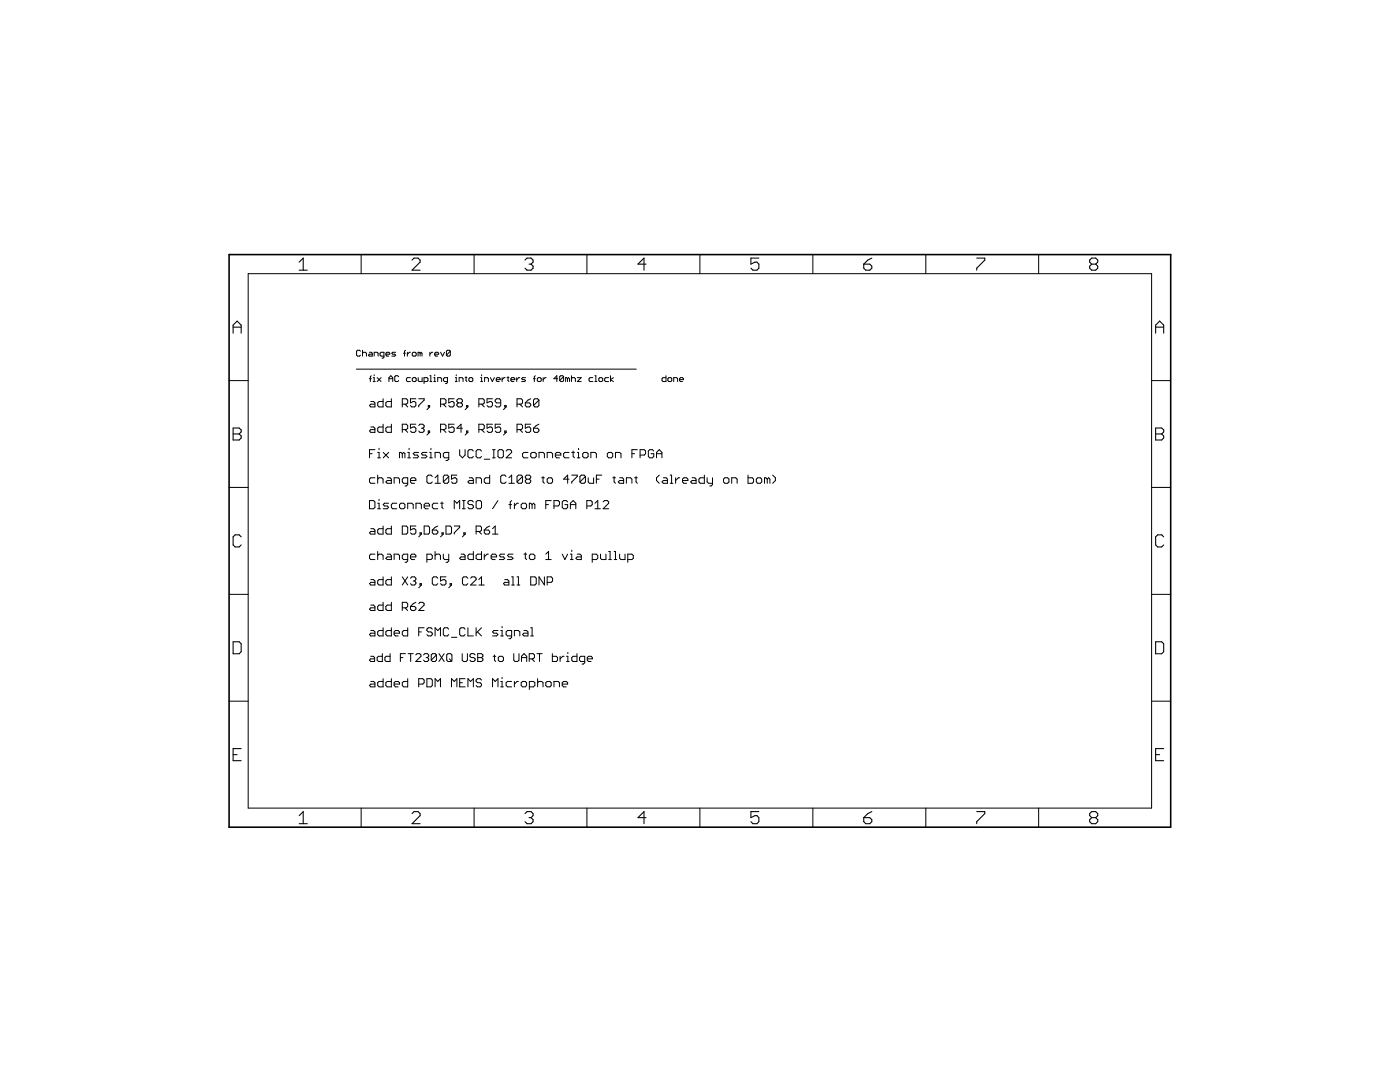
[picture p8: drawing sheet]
<svg xmlns="http://www.w3.org/2000/svg" width="279mm" height="216mm" viewBox="0 0 279 216" stroke-linecap="round" stroke-linejoin="round" font-family="sans-serif">
<g fill="none" stroke="#000" stroke-width=".2">
<path d="M49.5 54.6h180.3v106.6h-180.3zM72.1 50.8v3.8M94.6 50.8v3.8M117.1 50.8v3.8M139.7 50.8v3.8M162.2 50.8v3.8M184.8 50.8v3.8M207.3 50.8v3.8M45.7 75.9h3.8M71.1 73.7h55.9M71.9 70.1l-.1-.2h-.4l-.2 .2v.8l.2 .2h.4l.1-.2M72.3 70.5l.2-.2h.4l.2 .2v.6"/>
<path d="M72.3 69.9v1.2M73.7 75.6h.4M73.7 70.3h.4l.2 .2v.6h-.6l-.2-.2 .2-.2h.6M74.1 75l-.2 .2v.9M74.5 75.4h.2v.7M74.5 76.1h.4M74.7 71.1v-.8h.6l.2 .2v.6M74.7 74.8v.2M75.3 75.4l.8 .7M76.1 75.4l-.8 .7M76.5 79.6v1.6h-.9l-.2-.3v-.5l.2-.3h.9M76.6 71.1h-.5l-.3-.2v-.4l.3-.2h.5v1l-.4 .2"/>
<path d="M77 70.7h.8l-.2-.4h-.4l-.2 .2v.4l.2 .2h.4M77.6 75.6h.8M77.6 76.1v-.7l.4-.4 .4 .4v.7M78.1 79.6v1.6h-.8l-.3-.3v-.5l.3-.3h.8M79 70.3h-.6l-.2 .2 .2 .2h.4l.2 .2-.2 .2h-.6M79.6 75.2l-.2-.2h-.4l-.2 .2v.7l.2 .2h.4l.2-.2M80.5 70.5h.4M80.9 69.9l-.2 .2v1M81.3 70.3v.8M81.9 75.4h-.6l-.2 .2v.3l.2 .2h.6M81.9 70.3h-.2l-.4 .4M82.3 70.5l.2-.2h.4l.2 .2v.4l-.2 .2h-.4l-.2-.2z"/>
<path d="M82.5 75.4h.4l.2 .2v.3l-.2 .2h-.4l-.2-.2v-.3zM83 79.6h-1.1v.8l.6-.3h.2l.3 .3v.5l-.3 .3h-.5l-.3-.3M83.5 75.4v.5l.2 .2h.5v-.7M83.6 79.6h1v.2l-1 1.1v.3M83.8 70.5l.2-.2 .2 .2v.6M83.8 70.5l-.4-.2v.8M83.8 70.5v.6M84.6 76.1h.6l.2-.2v-.3l-.2-.2h-.6v1.1M85.8 76.1h.4M85.8 75h.2v1.1M85.8 70.3v.8M86.4 70.3h-.2l-.4 .4"/>
<path d="M86.6 75.4h.2v.7M86.6 76.1h.4M86.8 70.7h.7l-.1-.4h-.4l-.2 .2v.4l.2 .2h.4M86.8 74.8v.2M87.4 76.1v-.7h.5l.2 .2v.5M87.9 70.3l.4 .8 .4-.8M89.3 76.1h-.6l-.2-.2v-.3l.2-.2h.6v.9l-.4 .2M89.9 70.1l-.2-.2h-.4l-.2 .2v.8M89.9 70.1v.8l-.2 .2h-.4l-.2-.2M89.9 70.1l-.8 .8M90.6 79.6h-1v.8l.5-.3h.3l.2 .3v.5l-.2 .3h-.6l-.2-.3M90.9 75.4h.2v.7"/>
<path d="M90.9 76.1h.3M91.1 74.8v.2M91.6 76.1v-.7h.6l.2 .2v.5M92.8 75.4h.4M93 75.2v.7l.2 .2M93.8 75.4h.4l.2 .2v.3l-.2 .2h-.4l-.2-.2v-.3zM95.9 75.4h.2v.7M95.9 76.1h.4M96.1 74.8v.2M96.7 76.1v-.7h.6l.2 .2v.5M97.9 75.4l.4 .7 .4-.7M98.3 79.6h-1.1v.8l.5-.3h.3l.3 .3v.5l-.3 .3h-.5l-.3-.3"/>
<path d="M99 75.8h.8l-.2-.4h-.4l-.2 .2v.3l.2 .2h.4M100.2 75.4v.7M100.8 75.4h-.2l-.4 .4M101.2 75.4h.4M101.4 75.2v.7l.2 .2M102 75.8h.7l-.1-.4h-.4l-.2 .2v.3l.2 .2h.4M103.1 75.4v.7M103.7 75.4h-.2l-.4 .4M104.9 75.4h-.6l-.2 .2 .8 .3-.2 .2h-.6M105.9 79.6l-.5 .2-.6 .6M106.4 75.6h.4M106.8 75l-.2 .2v.9"/>
<path d="M107.4 75.4h.4l.2 .2v.3l-.2 .2h-.4l-.2-.2v-.3zM107.5 79.8v1.1l-.2 .3h-.6l-.2-.3M107.5 79.8l-.2-.2h-.6l-.2 .2v1.1M107.5 79.8l-1 1.1M108.4 75.4v.7M109 75.4h-.2l-.4 .4M111.3 75.6h-.8l.6-.6v1.1M112.5 75.2v.7l-.2 .2h-.4l-.2-.2M112.5 75.2l-.2-.2h-.4l-.2 .2v.7M112.5 75.2l-.8 .7M113.3 75.6l-.4-.2v.7M113.3 75.6v.5"/>
<path d="M113.3 75.6l.2-.2 .2 .2v.5M114 75.6l.2-.2h.4l.2 .2v.5M114 75v1.1M115.2 75.4h.8l-.8 .7h.8M118.3 75.4h-.5l-.2 .2v.3l.2 .2h.5M118.7 76.1h.4M118.7 75h.2v1.1M119.7 75.4h.4l.2 .2v.3l-.2 .2h-.4l-.2-.2v-.3zM121.5 75.4h-.6l-.2 .2v.3l.2 .2h.6M121.8 75v1.1M122.4 75.4l-.6 .4 .6 .3M132.9 75v1.1h-.6l-.2-.2v-.3l.2-.2h.6"/>
<path d="M133.5 75.4h.4l.2 .2v.3l-.2 .2h-.4l-.2-.2v-.3zM134.5 76.1v-.7h.5l.2 .2v.5M135.6 75.8h.8l-.2-.4h-.4l-.2 .2v.3l.2 .2h.4M229.8 75.9h3.8M45.7 97.3h3.8M73.7 99.9h.8l.3 .3v1l-.3 .3h-.8zM73.7 90.5h.6M74 80.1h.5l.3 .3v.8h-.8l-.3-.3 .3-.3h.8M74 85.2h.5l.3 .2v.9h-.8l-.3-.3 .3-.3h.8M74.8 89.7h-1.1v1.7M74.8 95.3h-.8l-.3 .3v.6l.3 .2h.8M75.4 95.6l.2-.3h.6l.3 .3v.8"/>
<path d="M75.4 94.8v1.6M75.4 90.3h.2v1.1M75.4 91.4h.5M75.6 89.5v.2M75.6 99.6v.3M76.5 84.6v1.7h-.9l-.2-.3v-.6l.2-.2h.9M76.5 90.3l1.1 1.1M77.3 95.3h.5l.3 .3v.8h-.8l-.3-.2 .3-.3h.8M77.6 90.3l-1.1 1.1M78.1 84.6v1.7h-.8l-.3-.3v-.6l.3-.2h.8M78.7 96.4v-1.1h.8l.2 .3v.8M80.3 80.6h.8l.3-.2v-.6l-.3-.2h-.8v1.6"/>
<path d="M80.3 85.7h.8l.3-.3v-.5l-.3-.3h-.8v1.7M80.3 90.5v.9M80.3 90.5l-.3-.2h-.3v1.1M80.3 90.5l.3-.2 .2 .2v.9M80.8 80.6l.6 .6M80.8 85.7l.6 .6M81.4 96.4h-.8l-.3-.2v-.6l.3-.3h.8v1.4l-.3 .3h-.3M81.4 90.3h.2v1.1M81.4 91.4h.5M81.6 89.5v.2M81.9 95.9h1.1v-.3l-.3-.3h-.5l-.3 .3v.6l.3 .2h.5M83 84.6h-1.1v.8l.6-.2h.2l.3 .2v.6l-.3 .3h-.5l-.3-.3"/>
<path d="M83.5 90.3h-.8l-.2 .2 .2 .3h.6l.2 .3-.2 .3h-.8M83.6 84.9l.2-.3h.6l.2 .3v.3l-.2 .2M84.1 85.4h.3M84.4 85.4l.2 .3v.3l-.2 .3h-.6l-.2-.3M85.2 90.3h-.8l-.3 .2 .3 .3h.5l.3 .3-.3 .3h-.8M85.5 80.9h.2v.3h-.2zM85.5 86h.2v.3h-.2zM85.7 81.2l-.5 .5M85.7 86.3l-.5 .5M85.7 90.3h.3v1.1M85.7 91.4h.6M86 89.5v.2"/>
<path d="M86.3 95.1l-.3-.3h-.5l-.3 .3v1.1l.3 .2h.5l.3-.2M86.8 95.3l.6-.5v1.6M86.8 91.4v-1.1h.9l.2 .2v.9M86.8 96.4h1.1M87.9 80.6h.8l.3-.2v-.6l-.3-.2h-.8v1.6M87.9 85.7h.8l.3-.3v-.5l-.3-.3h-.8v1.7M88.5 85.7l.5 .6M88.5 80.6l.5 .6M89.6 95.1l-.3-.3h-.6l-.2 .3v1.1M89.6 91.4h-.9l-.2-.3v-.6l.2-.2h.9v1.3l-.3 .3h-.3M89.6 95.1v1.1l-.3 .2h-.6l-.2-.2M89.6 95.1l-1.1 1.1"/>
<path d="M90.6 84.6h-1v.8l.5-.2h.3l.2 .2v.6l-.2 .3h-.6l-.2-.3M91.2 94.8h-1.1v.8l.6-.3h.2l.3 .3v.6l-.3 .2h-.5l-.3-.2M91.5 80.4l-.3 .2v.3l.3 .3h.5l.3-.3v-.3l-.3-.2M91.5 80.4l-.3-.3v-.3l.3-.2h.5l.3 .2v.3l-.3 .3M91.5 80.4h.5M91.7 89.7v1.1l.6 .6 .5-.6v-1.1M92.3 85.4h-1.1l.8-.8v1.7M92.3 99.9h.5M92.6 99.9v1.6M93.1 80.9h.3v.3h-.3zM93.1 86h.3v.3h-.3zM93.4 86.3l-.6 .5"/>
<path d="M93.4 81.2l-.6 .5M93.6 95.3h.6l.3 .3v.8h-.9l-.2-.2 .2-.3h.9M94.5 90l-.3-.3h-.6l-.2 .3v1.1l.2 .3h.6l.3-.3M95 96.4v-1.1h.8l.3 .3v.8M95.3 99.9h.5l.3 .3v1l-.3 .3h-.5l-.3-.3v-1zM95.6 80.6h.8l.2-.2v-.6l-.2-.2h-.8v1.6M95.6 85.7h.8l.2-.3v-.5l-.2-.3h-.8v1.7M96.1 80.6l.5 .6M96.1 85.7l.5 .6M96.1 90l-.3-.3h-.5l-.3 .3v1.1l.3 .3h.5l.3-.3M96.6 91.6h1.1M97.7 94.8v1.6h-.8l-.3-.2v-.6l.3-.3h.8"/>
<path d="M98.3 84.6h-1.1v.8l.5-.2h.3l.3 .2v.6l-.3 .3h-.5l-.3-.3M98.3 89.7h.5M98.3 91.4h.5M98.6 89.7v1.7M99.4 99.9l-1.1 1.6M99.7 89.7h.5l.3 .3v1.1l-.3 .3h-.5l-.3-.3v-1.1zM99.9 80.4h-.8l-.3-.3v-.3l.3-.2h.6l.2 .2v1.1l-.2 .3h-.6l-.3-.3M99.9 84.6h-1.1v.8l.6-.2h.3l.2 .2v.6l-.2 .3h-.6l-.3-.3M100.7 80.9h.3v.3h-.3zM100.7 86h.3v.3h-.3zM101 95.1l-.3-.3h-.5l-.3 .3v1.1l.3 .2h.5l.3-.2M101 81.2l-.5 .5"/>
<path d="M101 86.3l-.5 .5M101 90l.3-.3h.5l.3 .3v.3l-1.1 1.1h1.1M101.6 95.3l.5-.5v1.6M101.6 96.4h1M102.1 99.9l-.3 .3v1.3M103.2 80.6h.8l.3-.2v-.6l-.3-.2h-.8v1.6M103.2 85.7h.8l.3-.3v-.5l-.3-.3h-.8v1.7M103.7 80.6l.6 .6M103.7 85.7l.6 .6M104.3 95.1l-.3-.3h-.5l-.3 .3v1.1M104.3 95.1v1.1l-.3 .2h-.5l-.3-.2M104.3 95.1l-1.1 1.1"/>
<path d="M104.8 80.4h.8l.3 .2v.3l-.3 .3h-.5l-.3-.3zM105.1 95.6l-.3 .3v.3l.3 .2h.5l.3-.2v-.3l-.3-.3M105.1 95.6l-.3-.3v-.2l.3-.3h.5l.3 .3v.2l-.3 .3M105.1 95.6h.5M105.4 90.3h-.8l-.3 .2v.6l.3 .3h.8M105.9 84.6h-1.1v.8l.6-.2h.2l.3 .2v.6l-.3 .3h-.5l-.3-.3M105.9 90.5l.3-.2h.5l.3 .2v.6l-.3 .3h-.5l-.3-.3zM106.5 85.4h.8l.2 .3v.3l-.2 .3h-.6l-.2-.3zM107.5 84.6l-1 .8M107.6 91.4v-1.1h.8l.2 .2v.9M108.1 95.3h.5M108.4 95.1v1.1l.2 .2"/>
<path d="M109.2 91.4v-1.1h.8l.3 .2v.9M109.5 95.3h.5l.3 .3v.6l-.3 .2h-.5l-.3-.2v-.6zM110 99.9h-1.1v1.6M110.8 90.8h1.1v-.3l-.2-.2h-.6l-.3 .2v.6l.3 .3h.6M113.6 90.3h-.9l-.2 .2v.6l.2 .3h.9M113.6 95.6h-1.1l.8-.8v1.6M114.1 90.3h.6M114.1 94.8h1.1v.3l-1.1 1.1v.2M114.4 90v1.1l.3 .3M115.2 90.3h.3v1.1M115.2 91.4h.5M115.5 89.5v.2"/>
<path d="M116.3 90.5l.3-.2h.5l.3 .2v.6l-.3 .3h-.5l-.3-.3zM116.8 95.1v1.1l-.2 .2h-.6l-.3-.2M116.8 95.1l-.2-.3h-.6l-.3 .3v1.1M116.8 95.1l-1.1 1.1M117.4 95.3v.9l.2 .2h.9v-1.1M117.9 91.4v-1.1h.8l.3 .2v.9M119 95.6h.6M120.1 94.8h-1.1v1.6M121.2 90.5l.3-.2h.5l.3 .2v.6l-.3 .3h-.5l-.3-.3zM122.3 95.3h.5M122.6 95.1v1.1l.2 .2M122.8 91.4v-1.1h.9l.2 .2v.9"/>
<path d="M123.7 95.3h.5l.3 .3v.8h-.8l-.3-.2 .3-.3h.8M125 96.4v-1.1h.8l.3 .3v.8M126.1 90.5h.6M126.7 95.3h.5M126.9 95.1v1.1l.3 .2M127.2 89.7h-1.1v1.7M127.7 90.8h.9l.2-.3v-.5l-.2-.3h-.9v1.7M130.5 90l-.3-.3h-.5l-.3 .3v1.1l.3 .3h.5l.3-.3v-.6h-.6M131 91.4v-1.1l.6-.6 .5 .6v1.1M131 90.5h1.1M131.6 94.8l-.6 .5v.6l.6 .5M132.4 95.3h.5l.3 .3v.8h-.8l-.3-.2 .3-.3h.8"/>
<path d="M133.8 96.4h.5M133.8 94.8h.2v1.6M134.8 95.3v1.1M135.7 95.3h-.3l-.6 .6M136.2 95.9h1.1v-.3l-.3-.3h-.5l-.3 .3v.6l.3 .2h.5M138.1 95.3h.6l.2 .3v.8h-.8l-.3-.2 .3-.3h.8M140.6 94.8v1.6h-.9l-.2-.2v-.6l.2-.3h.9M141.1 95.3v.9l.3 .2h.8M142.2 95.3v1.4l-.3 .3h-.3M144.7 95.3h.5l.3 .3v.6l-.3 .2h-.5l-.3-.2v-.6zM146 96.4v-1.1h.8l.3 .3v.8M149.3 94.8v1.6h.8l.3-.2v-.6l-.3-.3h-.8"/>
<path d="M151.2 95.3h.5l.3 .3v.6l-.3 .2h-.5l-.3-.2v-.6zM153.1 95.6l-.3-.3h-.2v1.1M153.1 95.6v.8M153.1 95.6l.3-.3 .2 .3v.8M154.2 94.8l.5 .5v.6l-.5 .5M229.8 97.3h3.8M45.7 118.6h3.8M74 105.5h.5l.3 .3v.8h-.8l-.3-.3 .3-.3h.8M74 115.7h.5l.3 .2v.8h-.8l-.3-.2 .3-.3h.8M74.8 110.6h-.8l-.3 .2v.6l.3 .3h.8M75.4 110.8l.2-.2h.6l.3 .2v.9M75.4 110v1.7"/>
<path d="M75.4 100.4h.2v1.1M75.4 101.5h.5M76.5 105v1.6h-.9l-.2-.3v-.5l.2-.3h.9M76.5 115.1v1.6h-.9l-.2-.2v-.6l.2-.2h.9M77.3 110.6h.5l.3 .2v.9h-.8l-.3-.3 .3-.3h.8M77.6 100.4h-.9l-.2 .3 .2 .3h.6l.3 .2-.3 .3h-.8M78.1 105v1.6h-.8l-.3-.3v-.5l.3-.3h.8M78.1 115.1v1.6h-.8l-.3-.2v-.6l.3-.2h.8M78.7 111.7v-1.1h.8l.2 .2v.9M79.2 100.4h-.8l-.3 .3v.5l.3 .3h.8M80 100.4h.6l.2 .3v.5l-.2 .3h-.6l-.3-.3v-.5zM80.3 105h.8l.3 .2v1.1l-.3 .3h-.8z"/>
<path d="M80.3 115.1l1.1 1.6M81.4 111.7h-.8l-.3-.3v-.6l.3-.2h.8v1.3l-.3 .3h-.3M81.4 101.5v-1.1h.8l.3 .3v.8M81.4 115.1l-1.1 1.6M81.9 111.1h1.1v-.3l-.3-.2h-.5l-.3 .2v.6l.3 .3h.5M81.9 115.4l.3-.3h.5l.3 .3v.3l-.3 .2M82.5 115.9h.2M82.7 115.9l.3 .3v.3l-.3 .2h-.5l-.3-.2M83 105h-1.1v.8l.6-.3h.2l.3 .3v.5l-.3 .3h-.5l-.3-.3M83 101.5v-1.1h.8l.3 .3v.8M83.8 106.3h.3v.3h-.3zM83.8 116.5h.3v.2h-.3z"/>
<path d="M84.1 106.6l-.5 .5M84.1 116.7l-.5 .6M84.6 101h1.1v-.3l-.2-.3h-.6l-.3 .3v.5l.3 .3h.6M84.6 105h.9l.2 .2v1.1l-.2 .3h-.9zM85.2 111.7h.8l.3-.3v-.6l-.3-.2h-.8v1.6M86.3 105.8h.8l.3 .2v.3l-.3 .3h-.5l-.3-.3zM86.8 110.8l.3-.2h.6l.2 .2v.9M86.8 110v1.7M87.4 100.4h-.8l-.3 .3v.5l.3 .3h.8M87.4 115.4l-.3-.3h-.5l-.3 .3v1.1l.3 .2h.5l.3-.2M87.4 105l-.6 .2-.5 .6M87.9 100.4h.6"/>
<path d="M88.2 106.3h.3v.3h-.3zM88.2 100.2v1l.3 .3M88.5 106.6l-.6 .5M88.5 110.6v.8l.2 .3h.9M89 115.1h-1.1v.8l.6-.2h.2l.3 .2v.6l-.3 .2h-.5l-.3-.2M89 105h.8l.3 .2v1.1l-.3 .3h-.8zM89.6 110.6v1.3l-.3 .3h-.3M89.8 116.5h.3v.2h-.3zM90.1 116.7l-.5 .6M90.7 101.5v-1.6l.5 .5 .5-.5v1.6M90.7 105h1v.2l-1 1.1v.3M92 110.6h.6l.2 .2v.9h-.8l-.3-.3 .3-.3h.8"/>
<path d="M92.3 101.5h.5M92.6 106.3h.2v.3h-.2zM92.8 106.6l-.5 .5M93.4 115.4l-.3-.3h-.5l-.3 .3v1.1l.3 .2h.5l.3-.2M93.9 115.4l.3-.3h.5l.3 .3v.3l-1.1 1h1.1M94.5 100.2l-.3-.3h-.6l-.2 .3v.2l.2 .3h.6l.3 .3v.2l-.3 .3h-.6l-.2-.3M94.5 110v1.7h-.9l-.2-.3v-.6l.2-.2h.9M95 106h.8l.3-.2v-.6l-.3-.2h-.8v1.6M95.5 106l.6 .6M95.6 115.7l.5-.6v1.6M95.6 116.7h1M96.1 110v1.7h-.8l-.3-.3v-.6l.3-.2h.8"/>
<path d="M96.6 105.8h.9l.2 .2v.3l-.2 .3h-.6l-.3-.3zM96.6 110.6v1.1M97.5 110.6h-.3l-.6 .5M97.7 105l-.5 .2-.6 .6M98 111.1h1.1v-.3l-.3-.2h-.5l-.3 .2v.6l.3 .3h.5M98.3 105.5l.5-.5v1.6M98.3 106.6h1.1M100.7 110.6h-.8l-.2 .2 .2 .3h.6l.2 .3-.2 .3h-.8M100.7 115.7h.6l.3 .2v.8h-.9l-.2-.2 .2-.3h.9M101.6 100.7h.5M102.1 116.7h.6M102.1 115.1h.3v1.6"/>
<path d="M102.4 110.6h-.8l-.3 .2 .3 .3h.5l.3 .3-.3 .3h-.8M102.7 100.4v1.1M103.2 116.7h.5M103.2 115.1h.3v1.6M103.5 100.4h-.3l-.5 .6M104 100.7l.3-.3h.5l.3 .3v.5l-.3 .3h-.5l-.3-.3zM104.6 110.6h.5M104.8 110.3v1.1l.3 .3M105.9 115.1h.8l.3 .3v1.1l-.3 .2h-.8zM105.9 110.6h.6l.2 .2v.6l-.2 .3h-.6l-.3-.3v-.6zM106.2 100.7l-.3-.3h-.3v1.1M106.2 100.7v.8"/>
<path d="M106.2 100.7l.3-.3 .2 .3v.8M108.6 115.1v1.6l-1-1.6v1.6M108.9 100.7h.6M108.9 111.7h1.1M108.9 110.6l.6-.6v1.7M109.2 116.2h.8l.3-.3v-.5l-.3-.3h-.8v1.6M110.6 101h.8l.3-.3v-.5l-.3-.3h-.8v1.6M112.2 110.6l.5 1.1 .6-1.1M113.3 100.2l-.3-.3h-.5l-.3 .3v1l.3 .3h.5l.3-.3v-.5h-.6M113.8 110.6h.3v1.1M113.8 100.7h1.1M113.8 101.5v-1.1l.6-.5 .5 .5v1.1"/>
<path d="M113.8 111.7h.6M114.1 109.8v.2M115.2 110.6h.5l.3 .2v.9h-.8l-.3-.3 .3-.3h.8M117.1 101h.8l.3-.3v-.5l-.3-.3h-.8v1.6M118.2 111.7h.8l.3-.3v-.6l-.3-.2h-.8v1.6M118.7 101.5h1.1M118.7 100.4l.6-.5v1.6M119.8 110.6v.8l.3 .3h.8v-1.1M120.4 100.2l.2-.3h.6l.3 .3v.2l-1.1 1.1h1.1M121.5 111.7h.5M121.5 110h.3v1.7M122.6 110h.2v1.7"/>
<path d="M122.6 111.7h.5M123.7 110.6v.8l.2 .3h.8v-1.1M125.3 111.7h.8l.3-.3v-.6l-.3-.2h-.8v1.6M229.8 118.6h3.8M45.7 139.9h3.8M74 131h.5l.3 .2v.8h-.8l-.3-.3 .3-.2h.8M74 120.7h.5l.3 .3v.8h-.8l-.3-.3 .3-.2h.8M74 125.8h.5l.3 .3v.8h-.8l-.3-.3 .3-.3h.8M74 136h.5l.3 .2v.9h-.8l-.3-.3 .3-.3h.8M76.3 130.4v1.6h-.8l-.2-.3v-.5l.2-.2h.8M76.5 120.2v1.6h-.9l-.2-.3v-.5l.2-.3h.9M76.5 125.3v1.6h-.9l-.2-.3v-.5l.2-.3h.9"/>
<path d="M76.5 135.4v1.7h-.9l-.2-.3v-.6l.2-.2h.9M77.9 130.4v1.6h-.8l-.3-.3v-.5l.3-.2h.8M78.1 120.2v1.6h-.8l-.3-.3v-.5l.3-.3h.8M78.1 125.3v1.6h-.8l-.3-.3v-.5l.3-.3h.8M78.1 135.4v1.7h-.8l-.3-.3v-.6l.3-.2h.8M78.7 126.3h1v-.2l-.2-.3h-.6l-.2 .3v.5l.2 .3h.6M78.7 136.5h1v-.3l-.2-.2h-.6l-.2 .2v.6l.2 .3h.6M79.9 131.2h.5M80.3 121.3h.8l.3-.3v-.5l-.3-.3h-.8v1.6M80.8 121.3l.6 .5M80.9 130.4h-1v1.6M81.4 125.3v1.6h-.8l-.3-.3v-.5l.3-.3h.8"/>
<path d="M81.4 135.4v1.7h-.8l-.3-.3v-.6l.3-.2h.8M81.4 130.4h1.1M81.9 121h.8l.3 .3v.2l-.3 .3h-.5l-.3-.3zM82 130.4v1.6M83 130.7l.2-.3h.6l.2 .3v.3l-1 1h1M83 120.2l-.5 .3-.6 .5M83.6 120.5l.2-.3h.6l.2 .3v.2l-1 1.1h1M83.6 136.5h.8l.2-.3v-.5l-.2-.3h-.8v1.7M83.6 126.1h.5M84.5 130.7l.3-.3h.5l.3 .3v.3l-.3 .2M84.6 125.3h-1v1.6M85 131.2h.3"/>
<path d="M85.2 135.4h.8l.3 .3v1.1l-.3 .3h-.8zM85.3 131.2l.3 .3v.2l-.3 .3h-.5l-.3-.3M86.3 125.5l-.3-.2h-.5l-.3 .2v.3l.3 .3h.5l.3 .2v.3l-.3 .3h-.5l-.3-.3M86.8 126.9v-1.6l.6 .5 .5-.5v1.6M86.8 137.1v-1.7l.6 .6 .5-.6v1.7M87.1 130.7v1l-.3 .3h-.5l-.2-.3M87.1 130.7l-.3-.3h-.5l-.2 .3v1M87.1 130.7l-1 1M87.6 130.4l1 1.6M88.6 130.4l-1 1.6M89.2 130.7l.2-.3h.5l.3 .3v1l-.3 .3h-.5l-.2-.3zM89.6 125.5l-.3-.2h-.6l-.2 .2v1.1l.2 .3h.6l.3-.3"/>
<path d="M89.7 131.5l.5 .5M90.1 137.1v-1.7l.6 .6 .5-.6v1.7M90.1 127.2h1.1M91.7 136.2h.6M92.2 130.4v1.3l.3 .3h.5l.3-.3v-1.3M92.8 125.5l-.2-.2h-.6l-.3 .2v1.1l.3 .3h.6l.2-.3M92.8 135.4h-1.1v1.7h1.1M93.4 125.3v1.6h1.1M93.4 137.1v-1.7l.5 .6 .6-.6v1.7M94.8 130.7l-.2-.3h-.6l-.2 .3v.3l.2 .2h.6l.2 .3v.2l-.2 .3h-.6l-.2-.3M95 125.3v1.6M95.3 126.1l.8 .8"/>
<path d="M95.3 130.4h.8l.3 .3v.3l-.3 .2 .3 .3v.2l-.3 .3h-.8zM95.3 131.2h.8M96.1 135.7l-.3-.3h-.5l-.3 .3v.3l.3 .2h.5l.3 .3v.3l-.3 .3h-.5l-.3-.3M96.1 125.3l-1.1 1M98.3 137.1v-1.7l.5 .6 .6-.6v1.7M98.4 131h.5M98.7 130.7v1l.2 .3M99.4 125.8h-.8l-.3 .3 .3 .2h.5l.3 .3-.3 .3h-.8M99.4 131.2l.3-.2h.5l.3 .2v.5l-.3 .3h-.5l-.3-.3zM99.9 125.8h.3v1.1M99.9 136h.3v1.1M99.9 126.9h.6"/>
<path d="M99.9 137.1h.6M100.2 125v.3M100.2 135.1v.3M102.1 126.9h-.8l-.3-.3v-.5l.3-.3h.8v1.4l-.3 .2h-.2M102.1 136h-.8l-.3 .2v.6l.3 .3h.8M102.5 130.4v1.3l.3 .3h.5l.3-.3v-1.3M102.7 126.9v-1.1h.8l.2 .3v.8M102.7 136v1.1M103.5 136h-.3l-.5 .5M104 136.2l.3-.2h.5l.3 .2v.6l-.3 .3h-.5l-.3-.3zM104.1 131.2h1M104.1 132v-1l.5-.6 .5 .6v1"/>
<path d="M104.6 125.8h.5l.3 .3v.8h-.8l-.3-.3 .3-.3h.8M105.6 131.5h.8l.3-.3v-.5l-.3-.3h-.8v1.6M105.6 137.1h.9l.2-.3v-.6l-.2-.2h-.9v1.6M105.9 125.3h.3v1.6M105.9 126.9h.6M106.1 131.5l.6 .5M107.2 130.4h1M107.3 136.2l.3-.2h.5l.3 .2v.9M107.3 135.4v1.7M107.7 130.4v1.6M108.9 136.2l.3-.2h.5l.3 .2v.6l-.3 .3h-.5l-.3-.3zM110.2 130.4v1.6h.8l.3-.3v-.5l-.3-.2h-.8"/>
<path d="M110.6 137.1v-1.1h.8l.3 .2v.9M111.8 131v1M112.2 136.5h1.1v-.3l-.3-.2h-.5l-.3 .2v.6l.3 .3h.5M112.6 131h-.3l-.5 .5M113.1 131h.2v1M113.1 132h.5M113.3 130.2v.2M115.1 130.4v1.6h-.7l-.3-.3v-.5l.3-.2h.7M116.7 132h-.8l-.2-.3v-.5l.2-.2h.8v1.2l-.3 .3h-.2M117.2 131.5h1v-.3l-.2-.2h-.5l-.3 .2v.5l.3 .3h.5M229.8 139.9h3.8M72.1 161.2v3.9"/>
<path d="M94.6 161.2v3.9M117.1 161.2v3.9M139.7 161.2v3.9M162.2 161.2v3.9M184.8 161.2v3.9M207.3 161.2v3.9"/>
</g>
<path d="M45.7 50.8h187.9v114.3h-187.9z" fill="none" stroke="#000" stroke-width=".32"/>
<g fill="none" stroke="#000" stroke-width=".21">
<path d="M59.7 52.3l.8-.8v2.4M59.7 53.9h1.6M82.2 51.9l.4-.4h.8l.4 .4v.4l-1.6 1.6h1.6M104.8 51.9l.4-.4h.8l.4 .4v.4l-.4 .4M105.6 52.7h.4M106 52.7l.4 .4v.4l-.4 .4h-.8l-.4-.4M128.9 52.7h-1.6l1.2-1.2v2.4M151.4 51.5h-1.5v1.2l.8-.4h.4l.3 .4v.8l-.3 .4h-.8l-.4-.4M172.4 52.7h1.2l.4 .4v.4l-.4 .4h-.8l-.4-.4zM174 51.5l-.8 .4-.8 .8M194.9 51.5h1.6v.4l-1.6 1.6v.4M217.9 52.7l-.4-.4v-.4l.4-.4h.8l.4 .4v.4l-.4 .4"/>
<path d="M217.9 52.7l-.4 .4v.4l.4 .4h.8l.4-.4v-.4l-.4-.4M217.9 52.7h.8M46.5 66.5v-1.6l.8-.8 .8 .8v1.6M46.5 65.3h1.6M230.6 65.3h1.6M230.6 66.5v-1.6l.8-.8 .8 .8v1.6M46.5 85.4h1.2l.4 .4v.4l-.4 .4 .4 .4v.4l-.4 .4h-1.2zM46.5 86.6h1.2M230.6 85.4h1.2l.4 .4v.4l-.4 .4 .4 .4v.4l-.4 .4h-1.2zM230.6 86.6h1.2M48.1 107.1l-.4-.4h-.8l-.4 .4v1.6l.4 .4h.8l.4-.4M232.2 107.1l-.4-.4h-.8l-.4 .4v1.6l.4 .4h.8l.4-.4"/>
<path d="M46.5 128.1h1.2l.4 .4v1.5l-.4 .5h-1.2zM230.6 128.1h1.2l.4 .4v1.5l-.4 .5h-1.2zM46.5 150.6h.8M48.1 149.4h-1.6v2.4h1.6M230.6 150.6h.8M232.2 149.4h-1.6v2.4h1.6M59.7 162.8l.8-.9v2.5M59.7 164.4h1.6M82.2 162.3l.4-.4h.8l.4 .4v.5l-1.6 1.6h1.6M104.8 162.3l.4-.4h.8l.4 .4v.5l-.4 .4M105.6 163.2h.4M106 163.2l.4 .4v.4l-.4 .4h-.8l-.4-.4"/>
<path d="M128.9 163.2h-1.6l1.2-1.3v2.5M151.4 161.9h-1.5v1.3l.8-.4h.4l.3 .4v.8l-.3 .4h-.8l-.4-.4M172.4 163.2h1.2l.4 .4v.4l-.4 .4h-.8l-.4-.4zM174 161.9l-.8 .4-.8 .9M194.9 161.9h1.6v.4l-1.6 1.7v.4M217.9 163.2l-.4 .4v.4l.4 .4h.8l.4-.4v-.4l-.4-.4M217.9 163.2l-.4-.4v-.5l.4-.4h.8l.4 .4v.5l-.4 .4M217.9 163.2h.8"/>
</g>
</svg>
